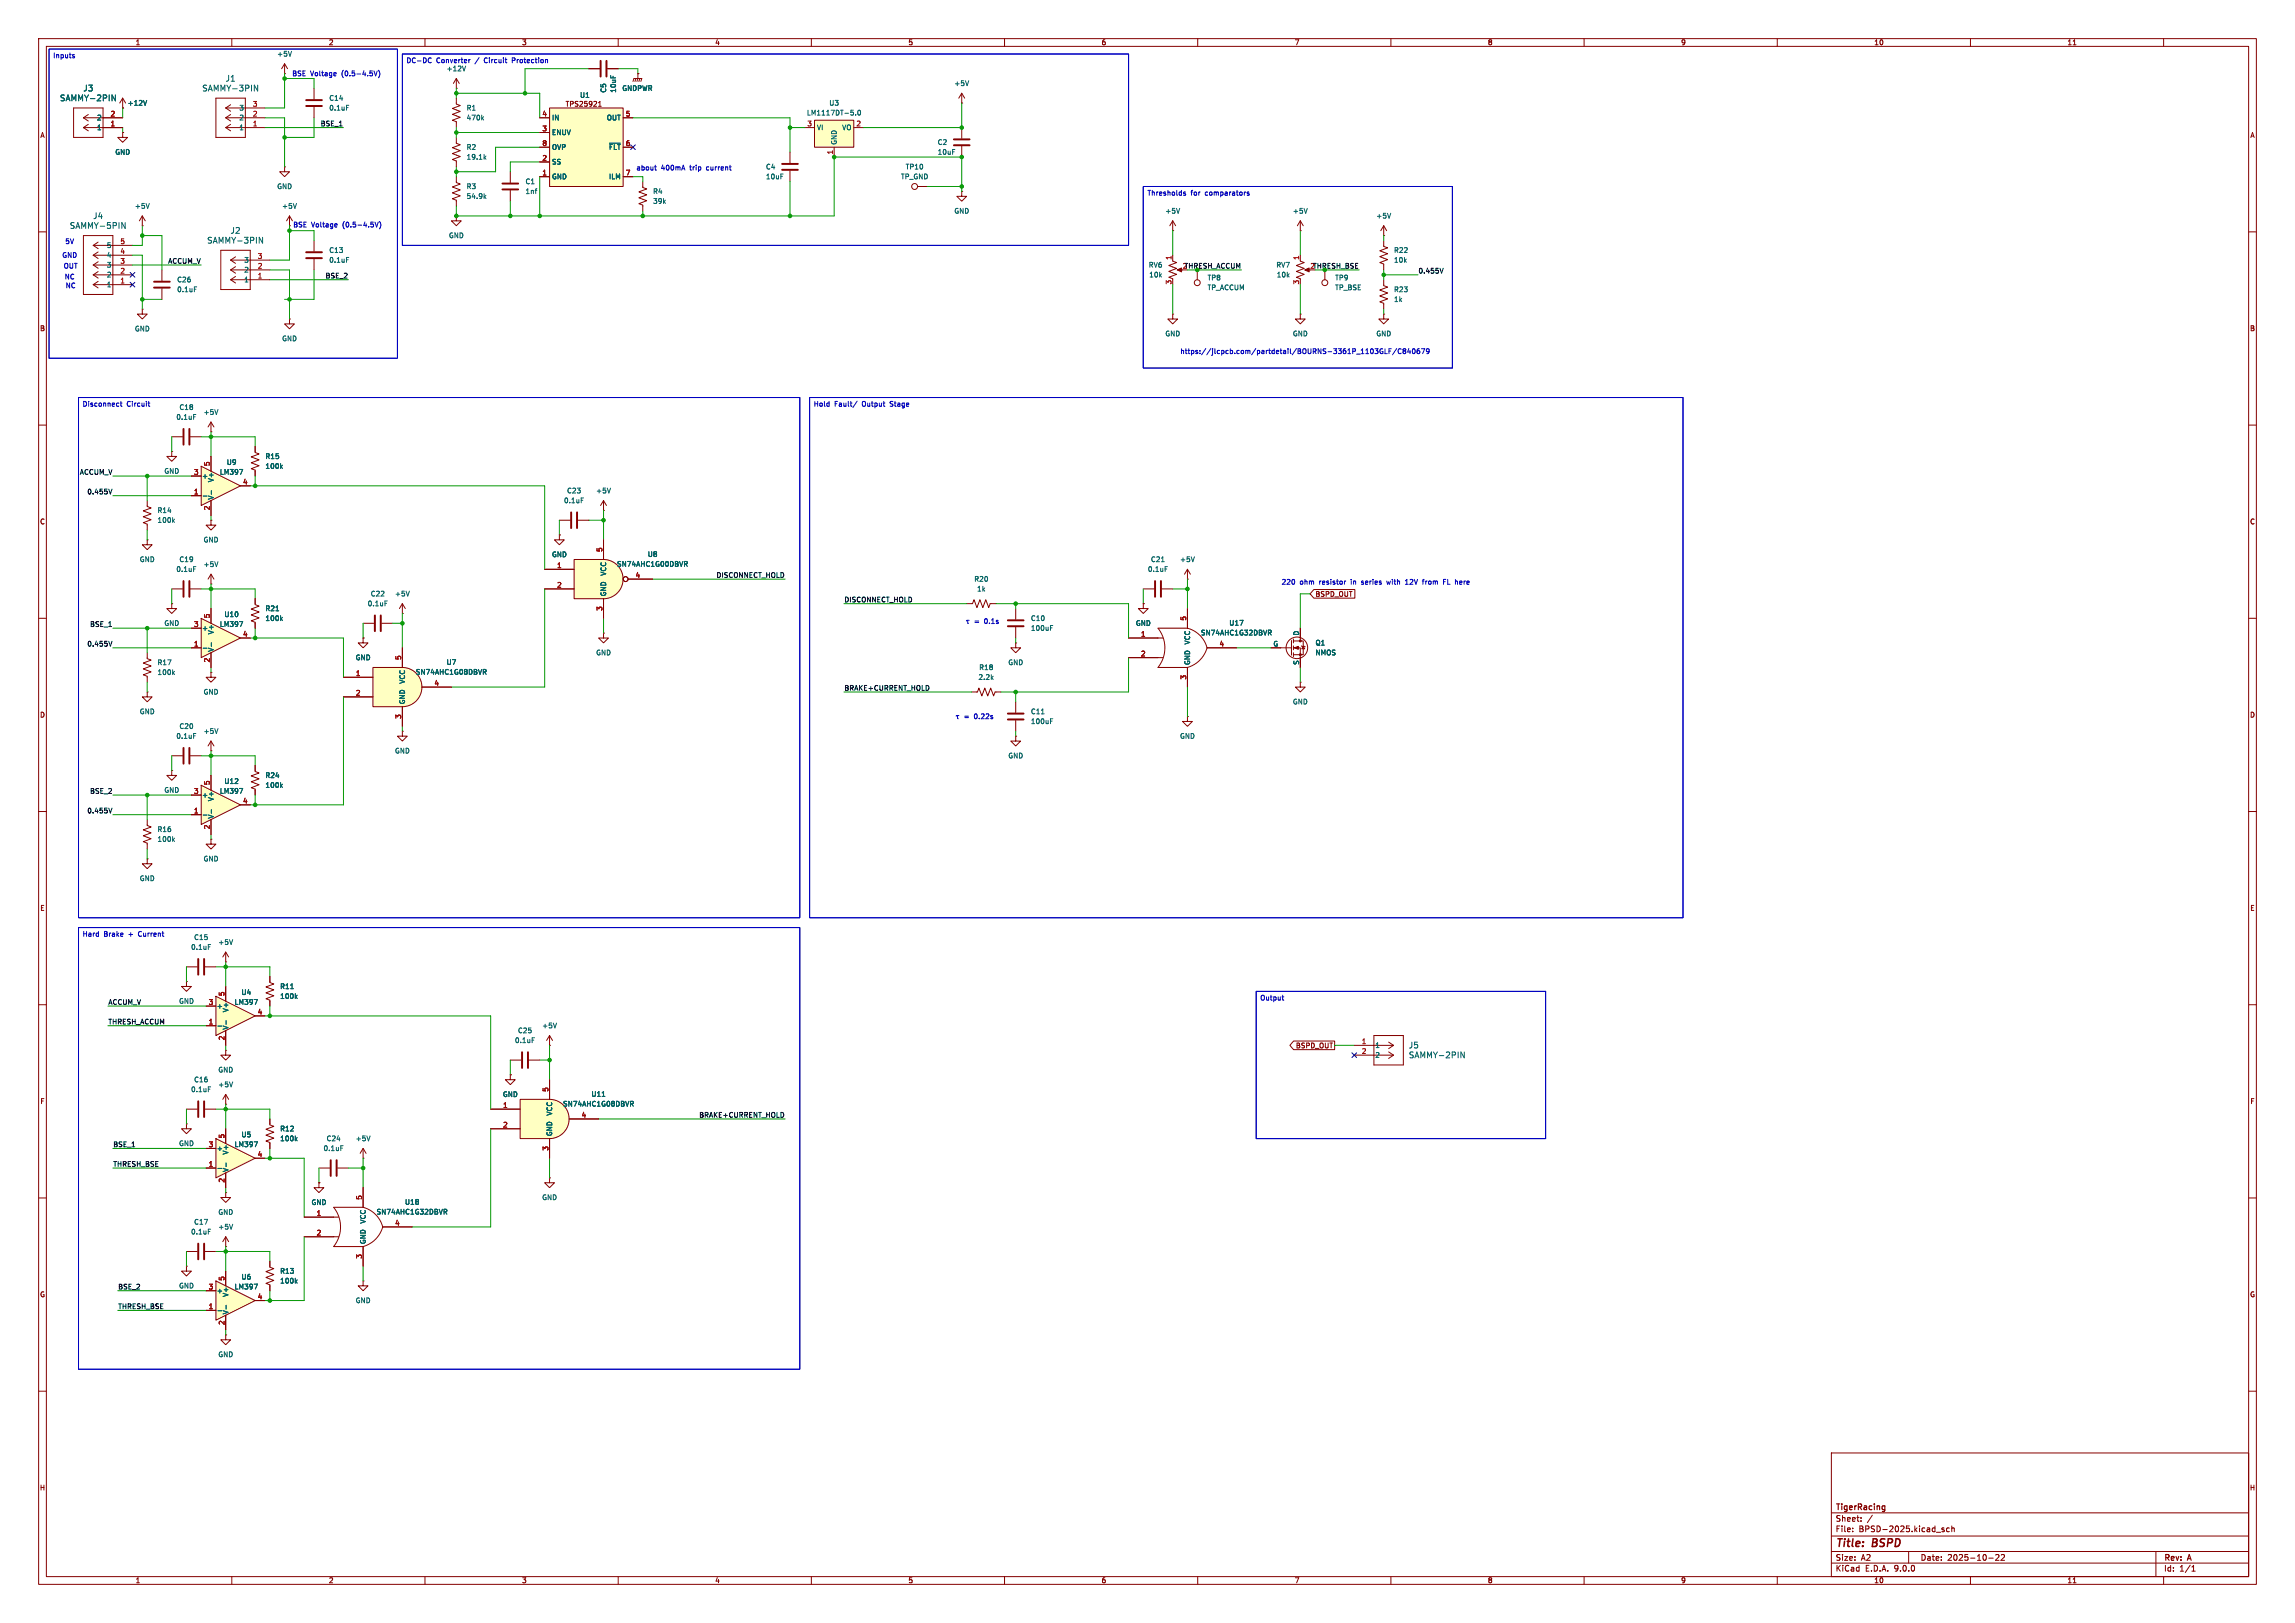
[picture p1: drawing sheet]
<svg xmlns="http://www.w3.org/2000/svg" width="594mm" height="420mm" viewBox="0 0 594 420" stroke-linecap="round" stroke-linejoin="round" font-family="sans-serif">
<defs><g id="words">
<g font-size="2.8" fill="#840000">
<text x="475" y="400.9">Title:</text>
<text x="484.7" y="400.9">BSPD</text>
</g>
<g font-size="2.1" fill="#006464">
<text x="21.5" y="23.9">J3</text>
<text x="52.2" y="23.9">SAMMY-3PIN</text>
<text x="58.3" y="21.3">J1</text>
<text x="15.4" y="26.4">SAMMY-2PIN</text>
<text x="18" y="59.4">SAMMY-5PIN</text>
<text x="24" y="56.9">J4</text>
<text x="53.5" y="63.2">SAMMY-3PIN</text>
<text x="59.6" y="60.7">J2</text>
<text x="364.5" y="271.5">J5</text>
<text x="364.5" y="274">SAMMY-2PIN</text>
</g>
<g font-size="2.1" fill="#840000">
<text x="475" y="394">Sheet:</text>
<text x="475" y="391.2">TigerRacing</text>
<text x="475" y="396.7">File:</text>
<text x="481.1" y="396.7">BPSD-2025.kicad_sch</text>
<text x="475" y="406.9">KiCad</text>
<text x="475" y="404.1">Size:</text>
<text x="481.7" y="404.1">A2</text>
<text x="482.7" y="406.9">E.D.A.</text>
<text x="490.3" y="406.9">9.0.0</text>
<text x="497" y="404.1">Date:</text>
<text x="504" y="404.1">2025-10-22</text>
<text x="560" y="404.3">Rev:</text>
<text x="560" y="406.9">Id:</text>
<text x="564.1" y="406.9">1/1</text>
<text x="566.4" y="404.3">A</text>
</g>
<g font-size="1.8" fill="#840000">
<text x="35" y="11.9">1</text>
<text x="85" y="11.9">2</text>
<text x="135" y="11.9">3</text>
<text x="185" y="11.9">4</text>
<text x="235" y="11.9">5</text>
<text x="285" y="11.9">6</text>
<text x="335" y="11.9">7</text>
<text x="385" y="11.9">8</text>
<text x="435" y="11.9">9</text>
<text x="485" y="11.9">10</text>
<text x="535" y="11.9">11</text>
<text x="146.3" y="27.8">TPS25921</text>
<text x="10.3" y="35.9">A</text>
<text x="582.3" y="35.9">A</text>
<text x="10.3" y="85.9">B</text>
<text x="582.3" y="85.9">B</text>
<text x="10.3" y="135.9">C</text>
<text x="582.3" y="135.9">C</text>
<text x="340.4" y="154.6">BSPD_OUT</text>
<text x="10.3" y="185.9">D</text>
<text x="582.3" y="185.9">D</text>
<text x="10.3" y="235.9">E</text>
<text x="582.3" y="235.9">E</text>
<text x="335.3" y="271.5">BSPD_OUT</text>
<text x="10.3" y="285.9">F</text>
<text x="582.3" y="285.9">F</text>
<text x="10.3" y="335.9">G</text>
<text x="582.3" y="335.9">G</text>
<text x="10.2" y="385.9">H</text>
<text x="582.2" y="385.9">H</text>
<text x="35" y="409.9">1</text>
<text x="85" y="409.9">2</text>
<text x="135" y="409.9">3</text>
<text x="185" y="409.9">4</text>
<text x="235" y="409.9">5</text>
<text x="285" y="409.9">6</text>
<text x="335" y="409.9">7</text>
<text x="385" y="409.9">8</text>
<text x="435" y="409.9">9</text>
<text x="485" y="409.9">10</text>
<text x="535" y="409.9">11</text>
</g>
<g font-size="1.8" fill="#0000c2">
<text x="13.7" y="15.4">Inputs</text>
<text x="105.1" y="16.6">DC-DC</text>
<text x="112.9" y="16.6">Converter</text>
<text x="123.1" y="16.6">/</text>
<text x="125.6" y="16.6">Circuit</text>
<text x="133" y="16.6">Protection</text>
<text x="75.5" y="19.9">BSE</text>
<text x="80.3" y="19.9">Voltage</text>
<text x="88.5" y="19.9">(0.5-4.5V)</text>
<text x="164.6" y="44.3">about</text>
<text x="171.1" y="44.3">400mA</text>
<text x="178.7" y="44.3">trip</text>
<text x="183.1" y="44.3">current</text>
<text x="296.9" y="50.9">Thresholds</text>
<text x="308.2" y="50.9">for</text>
<text x="312" y="50.9">comparators</text>
<text x="75.8" y="59">BSE</text>
<text x="80.6" y="59">Voltage</text>
<text x="88.8" y="59">(0.5-4.5V)</text>
<text x="16.8" y="63.4">5V</text>
<text x="16" y="66.9">GND</text>
<text x="16.4" y="69.7">OUT</text>
<text x="16.6" y="72.5">NC</text>
<text x="16.9" y="74.8">NC</text>
<text x="305.4" y="91.8">https://jlcpcb.com/partdetail/BOURNS-3361P_1103GLF/C840679</text>
<text x="21.3" y="105.5">Disconnect</text>
<text x="32.8" y="105.5">Circuit</text>
<text x="210.5" y="105.5">Hold</text>
<text x="216" y="105.5">Fault/</text>
<text x="223.2" y="105.5">Output</text>
<text x="230.6" y="105.5">Stage</text>
<text x="331.6" y="151.5">220</text>
<text x="336.4" y="151.5">ohm</text>
<text x="341.6" y="151.5">resistor</text>
<text x="349.9" y="151.5">in</text>
<text x="352.9" y="151.5">series</text>
<text x="359.7" y="151.5">with</text>
<text x="364.6" y="151.5">12V</text>
<text x="369.3" y="151.5">from</text>
<text x="374.8" y="151.5">FL here</text>
<text x="252.1" y="161.6">=</text>
<text x="254.9" y="161.6">0.1s</text>
<text x="249.5" y="186.3">=</text>
<text x="252.3" y="186.3">0.22s</text>
<text x="21.3" y="242.7">Hard</text>
<text x="26.9" y="242.7">Brake</text>
<text x="33.4" y="242.7">+</text>
<text x="36.1" y="242.7">Current</text>
<text x="326.1" y="259.2">Output</text>
</g>
<g font-size="1.8" fill="#006464">
<text x="71.6" y="14.8">+5V</text>
<text x="115.5" y="18.6">+12V</text>
<text x="160.9" y="23.7">GNDPWR</text>
<text x="246.9" y="22.5">+5V</text>
<text x="32.9" y="27.5">+12V</text>
<text x="61.8" y="28.8">3</text>
<text x="85.1" y="26.3">C14</text>
<text x="85.1" y="28.8">0.1uF</text>
<text x="120.7" y="28.8">R1</text>
<text x="150" y="25.5">U1</text>
<text x="157.1" y="24.1" transform="rotate(-90 157.1 24.1)">C5</text>
<text x="159.6" y="24.1" transform="rotate(-90 159.6 24.1)">10uF</text>
<text x="214.5" y="27.5">U3</text>
<text x="25" y="33.9">1</text>
<text x="25" y="31.3">2</text>
<text x="61.8" y="33.9">1</text>
<text x="61.8" y="31.3">2</text>
<text x="120.7" y="31.3">470k</text>
<text x="142.7" y="31.3">IN</text>
<text x="142.7" y="35.2">ENUV</text>
<text x="157" y="31.3">OUT</text>
<text x="208.7" y="30.1">LM1117DT-5.0</text>
<text x="211.3" y="33.9">VI</text>
<text x="217.8" y="33.9">VO</text>
<text x="29.7" y="40.2">GND</text>
<text x="120.7" y="39">R2</text>
<text x="120.7" y="41.5">19.1k</text>
<text x="142.7" y="39">OVP</text>
<text x="157.5" y="39">~{FLT}</text>
<text x="216.8" y="37.6" transform="rotate(-90 216.8 37.6)">GND</text>
<text x="242.6" y="37.7">C2</text>
<text x="242.6" y="40.2">10uF</text>
<text x="135.9" y="47.9">C1</text>
<text x="142.7" y="42.8">SS</text>
<text x="142.7" y="46.6">GND</text>
<text x="157.5" y="46.6">ILM</text>
<text x="198.1" y="44">C4</text>
<text x="198.1" y="46.6">10uF</text>
<text x="233.1" y="46.6">TP_GND</text>
<text x="234.3" y="44">TP10</text>
<text x="71.6" y="49.1">GND</text>
<text x="120.7" y="49.1">R3</text>
<text x="120.7" y="51.7">54.9k</text>
<text x="135.9" y="50.4">1nf</text>
<text x="168.9" y="50.4">R4</text>
<text x="168.9" y="52.9">39k</text>
<text x="34.8" y="54.2">+5V</text>
<text x="72.9" y="54.2">+5V</text>
<text x="246.9" y="55.5">GND</text>
<text x="301.5" y="55.5">+5V</text>
<text x="334.5" y="55.5">+5V</text>
<text x="356.1" y="56.7">+5V</text>
<text x="27.5" y="64.4">5</text>
<text x="85.1" y="65.6">C13</text>
<text x="116.1" y="61.8">GND</text>
<text x="360.7" y="65.6">R22</text>
<text x="27.5" y="72">2</text>
<text x="27.5" y="69.4">3</text>
<text x="27.5" y="66.9">4</text>
<text x="63.1" y="70.7">2</text>
<text x="63.1" y="68.2">3</text>
<text x="85.1" y="68.2">0.1uF</text>
<text x="297.2" y="69.4">RV6</text>
<text x="297.3" y="72">10k</text>
<text x="330.2" y="69.4">RV7</text>
<text x="330.3" y="72">10k</text>
<text x="360.7" y="68.2">10k</text>
<text x="27.5" y="74.5">1</text>
<text x="45.7" y="73.3">C26</text>
<text x="45.7" y="75.8">0.1uF</text>
<text x="63.1" y="73.3">1</text>
<text x="312.4" y="72.7">TP8</text>
<text x="312.4" y="75.3">TP_ACCUM</text>
<text x="345.4" y="72.7">TP9</text>
<text x="345.4" y="75.3">TP_BSE</text>
<text x="360.7" y="75.8">R23</text>
<text x="360.7" y="78.3">1k</text>
<text x="34.8" y="86">GND</text>
<text x="72.9" y="88.5">GND</text>
<text x="301.5" y="87.2">GND</text>
<text x="334.5" y="87.2">GND</text>
<text x="356.1" y="87.2">GND</text>
<text x="46.3" y="106.3">C18</text>
<text x="52.6" y="107.5">+5V</text>
<text x="45.5" y="108.8">0.1uF</text>
<text x="68.6" y="119">R15</text>
<text x="42.4" y="122.8">GND</text>
<text x="52.2" y="124.1">+</text>
<text x="55.5" y="124.9" transform="rotate(-90 55.5 124.9)">V+</text>
<text x="56.8" y="123">LM397</text>
<text x="58.6" y="120.5">U9</text>
<text x="68.6" y="121.5">100k</text>
<text x="55.5" y="129.4" transform="rotate(-90 55.5 129.4)">V-</text>
<text x="145.9" y="130.4">0.1uF</text>
<text x="146.6" y="127.9">C23</text>
<text x="154.2" y="127.9">+5V</text>
<text x="40.6" y="132.9">R14</text>
<text x="40.6" y="135.5">100k</text>
<text x="52.6" y="140.6">GND</text>
<text x="36.1" y="145.6">GND</text>
<text x="45.5" y="148.2">0.1uF</text>
<text x="46.3" y="145.6">C19</text>
<text x="52.6" y="146.9">+5V</text>
<text x="142.7" y="144.4">GND</text>
<text x="157.1" y="149.1" transform="rotate(-90 157.1 149.1)">VCC</text>
<text x="159.6" y="146.8">SN74AHC1G00DBVR</text>
<text x="167.5" y="144.3">U8</text>
<text x="297" y="148.2">0.1uF</text>
<text x="297.8" y="145.6">C21</text>
<text x="305.3" y="145.6">+5V</text>
<text x="95.8" y="154.5">C22</text>
<text x="102.1" y="154.5">+5V</text>
<text x="157.1" y="154.4" transform="rotate(-90 157.1 154.4)">GND</text>
<text x="252.1" y="150.7">R20</text>
<text x="252.8" y="153.3">1k</text>
<text x="58" y="159.9">U10</text>
<text x="68.6" y="158.3">R21</text>
<text x="68.6" y="160.9">100k</text>
<text x="95.1" y="157.1">0.1uF</text>
<text x="266.7" y="160.9">C10</text>
<text x="42.4" y="162.2">GND</text>
<text x="52.2" y="163.4">+</text>
<text x="55.5" y="164.3" transform="rotate(-90 55.5 164.3)">V+</text>
<text x="56.8" y="162.4">LM397</text>
<text x="266.7" y="163.4">100uF</text>
<text x="293.9" y="162.2">GND</text>
<text x="308.2" y="166.9" transform="rotate(-90 308.2 166.9)">VCC</text>
<text x="310.7" y="164.6">SN74AHC1G32DBVR</text>
<text x="318.1" y="162.1">U17</text>
<text x="329.5" y="167.4">G</text>
<text x="336.3" y="164.6" transform="rotate(-90 336.3 164.6)">D</text>
<text x="340.4" y="167.2">Q1</text>
<text x="40.6" y="172.3">R17</text>
<text x="55.5" y="168.8" transform="rotate(-90 55.5 168.8)">V-</text>
<text x="91.9" y="171">GND</text>
<text x="115.5" y="172.2">U7</text>
<text x="154.2" y="169.8">GND</text>
<text x="253.3" y="173.6">R18</text>
<text x="260.9" y="172.3">GND</text>
<text x="308.2" y="172.2" transform="rotate(-90 308.2 172.2)">GND</text>
<text x="336.3" y="172.2" transform="rotate(-90 336.3 172.2)">S</text>
<text x="340.4" y="169.8">NMOS</text>
<text x="40.6" y="174.9">100k</text>
<text x="52.6" y="179.9">GND</text>
<text x="105" y="177.1" transform="rotate(-90 105 177.1)">VCC</text>
<text x="107.5" y="174.8">SN74AHC1G08DBVR</text>
<text x="253.1" y="176.1">2.2k</text>
<text x="36.1" y="185">GND</text>
<text x="105" y="182.4" transform="rotate(-90 105 182.4)">GND</text>
<text x="266.7" y="185">C11</text>
<text x="334.5" y="182.5">GND</text>
<text x="45.5" y="191.4">0.1uF</text>
<text x="46.3" y="188.8">C20</text>
<text x="52.6" y="190.1">+5V</text>
<text x="266.7" y="187.6">100uF</text>
<text x="305.3" y="191.4">GND</text>
<text x="102.1" y="195.2">GND</text>
<text x="260.9" y="196.4">GND</text>
<text x="58" y="203">U12</text>
<text x="68.6" y="201.5">R24</text>
<text x="42.4" y="205.3">GND</text>
<text x="52.2" y="206.6">+</text>
<text x="55.5" y="207.5" transform="rotate(-90 55.5 207.5)">V+</text>
<text x="56.8" y="205.6">LM397</text>
<text x="68.6" y="204.1">100k</text>
<text x="40.6" y="215.5">R16</text>
<text x="55.5" y="212" transform="rotate(-90 55.5 212)">V-</text>
<text x="40.6" y="218">100k</text>
<text x="52.6" y="223.1">GND</text>
<text x="36.1" y="228.2">GND</text>
<text x="49.3" y="246">0.1uF</text>
<text x="50.1" y="243.4">C15</text>
<text x="56.4" y="244.7">+5V</text>
<text x="62.4" y="257.7">U4</text>
<text x="72.4" y="256.1">R11</text>
<text x="46.2" y="259.9">GND</text>
<text x="56" y="261.2">+</text>
<text x="59.3" y="262.1" transform="rotate(-90 59.3 262.1)">V+</text>
<text x="60.6" y="260.2">LM397</text>
<text x="72.4" y="258.7">100k</text>
<text x="59.3" y="266.6" transform="rotate(-90 59.3 266.6)">V-</text>
<text x="133.9" y="267.6">C25</text>
<text x="140.2" y="266.3">+5V</text>
<text x="133.2" y="270.1">0.1uF</text>
<text x="355.9" y="271.4">1</text>
<text x="355.9" y="273.9">2</text>
<text x="50.1" y="280.3">C16</text>
<text x="56.4" y="281.5">+5V</text>
<text x="56.4" y="277.7">GND</text>
<text x="49.3" y="282.8">0.1uF</text>
<text x="130" y="284.1">GND</text>
<text x="145.6" y="286.5">SN74AHC1G08DBVR</text>
<text x="153" y="284">U11</text>
<text x="72.4" y="293">R12</text>
<text x="143.1" y="288.8" transform="rotate(-90 143.1 288.8)">VCC</text>
<text x="46.2" y="296.8">GND</text>
<text x="56" y="298">+</text>
<text x="59.3" y="298.9" transform="rotate(-90 59.3 298.9)">V+</text>
<text x="60.6" y="297">LM397</text>
<text x="62.4" y="294.5">U5</text>
<text x="72.4" y="295.5">100k</text>
<text x="83.6" y="298">0.1uF</text>
<text x="84.4" y="295.5">C24</text>
<text x="91.9" y="295.5">+5V</text>
<text x="143.1" y="294.1" transform="rotate(-90 143.1 294.1)">GND</text>
<text x="59.3" y="303.4" transform="rotate(-90 59.3 303.4)">V-</text>
<text x="104.7" y="311.9">U18</text>
<text x="140.2" y="310.7">GND</text>
<text x="50.1" y="317.1">C17</text>
<text x="56.4" y="314.6">GND</text>
<text x="80.5" y="312">GND</text>
<text x="94.8" y="316.8" transform="rotate(-90 94.8 316.8)">VCC</text>
<text x="97.4" y="314.5">SN74AHC1G32DBVR</text>
<text x="49.3" y="319.6">0.1uF</text>
<text x="56.4" y="318.4">+5V</text>
<text x="94.8" y="322.1" transform="rotate(-90 94.8 322.1)">GND</text>
<text x="72.4" y="329.8">R13</text>
<text x="46.2" y="333.6">GND</text>
<text x="56" y="334.9">+</text>
<text x="59.3" y="335.7" transform="rotate(-90 59.3 335.7)">V+</text>
<text x="60.6" y="333.9">LM397</text>
<text x="62.4" y="331.3">U6</text>
<text x="72.4" y="332.3">100k</text>
<text x="59.3" y="340.2" transform="rotate(-90 59.3 340.2)">V-</text>
<text x="91.9" y="337.4">GND</text>
<text x="56.4" y="351.4">GND</text>
</g>
<g font-size="1.8" fill="#a90000">
<text x="65.3" y="27.7">3</text>
<text x="28.5" y="32.8">1</text>
<text x="28.5" y="30.2">2</text>
<text x="65.3" y="32.8">1</text>
<text x="65.3" y="30.2">2</text>
<text x="140.3" y="30.2">4</text>
<text x="140.3" y="34">3</text>
<text x="161.9" y="30.2">5</text>
<text x="208.8" y="32.8">3</text>
<text x="221.5" y="32.8">2</text>
<text x="140.3" y="37.8">8</text>
<text x="140.3" y="41.7">2</text>
<text x="161.9" y="37.8">6</text>
<text x="215.6" y="40.1" transform="rotate(-90 215.6 40.1)">1</text>
<text x="140.3" y="45.5">1</text>
<text x="161.9" y="45.5">7</text>
<text x="31" y="65.8">4</text>
<text x="31" y="63.2">5</text>
<text x="31" y="70.9">2</text>
<text x="31" y="68.3">3</text>
<text x="66.6" y="69.6">2</text>
<text x="66.6" y="67.1">3</text>
<text x="303.3" y="67.4" transform="rotate(-90 303.3 67.4)">1</text>
<text x="336.3" y="67.4" transform="rotate(-90 336.3 67.4)">1</text>
<text x="31" y="73.4">1</text>
<text x="66.6" y="72.1">1</text>
<text x="303.3" y="73.7" transform="rotate(-90 303.3 73.7)">3</text>
<text x="336.3" y="73.7" transform="rotate(-90 336.3 73.7)">3</text>
<text x="50.1" y="122.9">3</text>
<text x="54.4" y="120.7" transform="rotate(-90 54.4 120.7)">5</text>
<text x="62.8" y="125.5">4</text>
<text x="50.1" y="128">1</text>
<text x="54.4" y="132.2" transform="rotate(-90 54.4 132.2)">2</text>
<text x="156" y="142.9" transform="rotate(-90 156 142.9)">5</text>
<text x="144.1" y="147.1">1</text>
<text x="164.4" y="149.6">4</text>
<text x="144.1" y="152.1">2</text>
<text x="54.4" y="160.1" transform="rotate(-90 54.4 160.1)">5</text>
<text x="156" y="158.2" transform="rotate(-90 156 158.2)">3</text>
<text x="307.1" y="160.7" transform="rotate(-90 307.1 160.7)">5</text>
<text x="50.1" y="162.3">3</text>
<text x="50.1" y="167.4">1</text>
<text x="62.8" y="164.8">4</text>
<text x="295.2" y="164.8">1</text>
<text x="315.5" y="167.4">4</text>
<text x="54.4" y="171.5" transform="rotate(-90 54.4 171.5)">2</text>
<text x="103.9" y="170.9" transform="rotate(-90 103.9 170.9)">5</text>
<text x="295.2" y="169.9">2</text>
<text x="92" y="175">1</text>
<text x="112.3" y="177.5">4</text>
<text x="307.1" y="176" transform="rotate(-90 307.1 176)">3</text>
<text x="92" y="180.1">2</text>
<text x="103.9" y="186.1" transform="rotate(-90 103.9 186.1)">3</text>
<text x="54.4" y="203.3" transform="rotate(-90 54.4 203.3)">5</text>
<text x="50.1" y="205.5">3</text>
<text x="62.8" y="208">4</text>
<text x="50.1" y="210.6">1</text>
<text x="54.4" y="214.7" transform="rotate(-90 54.4 214.7)">2</text>
<text x="58.2" y="257.9" transform="rotate(-90 58.2 257.9)">5</text>
<text x="53.9" y="260.1">3</text>
<text x="66.6" y="262.6">4</text>
<text x="53.9" y="265.2">1</text>
<text x="58.2" y="269.3" transform="rotate(-90 58.2 269.3)">2</text>
<text x="352.4" y="270.3">1</text>
<text x="352.4" y="272.8">2</text>
<text x="130.1" y="286.8">1</text>
<text x="142" y="282.6" transform="rotate(-90 142 282.6)">5</text>
<text x="130.1" y="291.8">2</text>
<text x="150.4" y="289.3">4</text>
<text x="53.9" y="296.9">3</text>
<text x="58.2" y="294.7" transform="rotate(-90 58.2 294.7)">5</text>
<text x="66.6" y="299.5">4</text>
<text x="142" y="297.9" transform="rotate(-90 142 297.9)">3</text>
<text x="53.9" y="302">1</text>
<text x="58.2" y="306.1" transform="rotate(-90 58.2 306.1)">2</text>
<text x="93.7" y="310.6" transform="rotate(-90 93.7 310.6)">5</text>
<text x="81.8" y="314.7">1</text>
<text x="102.2" y="317.2">4</text>
<text x="81.8" y="319.8">2</text>
<text x="93.7" y="325.8" transform="rotate(-90 93.7 325.8)">3</text>
<text x="53.9" y="333.8">3</text>
<text x="58.2" y="331.5" transform="rotate(-90 58.2 331.5)">5</text>
<text x="53.9" y="338.8">1</text>
<text x="66.6" y="336.3">4</text>
<text x="58.2" y="343" transform="rotate(-90 58.2 343)">2</text>
</g>
<g font-size="1.8" fill="#0f0f0f">
<text x="82.9" y="32.8">BSE_1</text>
<text x="43.4" y="68.3">ACCUM_V</text>
<text x="367" y="70.9">0.455V</text>
<text x="84.2" y="72.1">BSE_2</text>
<text x="20.5" y="122.9">ACCUM_V</text>
<text x="22.5" y="128">0.455V</text>
<text x="185.3" y="149.6">DISCONNECT_HOLD</text>
<text x="218.4" y="155.9">DISCONNECT_HOLD</text>
<text x="22.5" y="167.4">0.455V</text>
<text x="23.2" y="162.3">BSE_1</text>
<text x="218.4" y="178.8">BRAKE+CURRENT_HOLD</text>
<text x="23.2" y="205.5">BSE_2</text>
<text x="22.5" y="210.6">0.455V</text>
<text x="27.9" y="260.1">ACCUM_V</text>
<text x="27.9" y="265.2">THRESH_ACCUM</text>
<text x="180.9" y="289.3">BRAKE+CURRENT_HOLD</text>
<text x="29.2" y="296.9">BSE_1</text>
<text x="29.2" y="302">THRESH_BSE</text>
<text x="30.5" y="333.7">BSE_2</text>
<text x="30.5" y="338.8">THRESH_BSE</text>
</g>
<g font-size="1.8" fill="#009600">
<text x="306" y="69.6">2THRESH_ACCUM</text>
<text x="339" y="69.6">2THRESH_BSE</text>
</g>
</g></defs>
<g fill="none" stroke="#840000" stroke-width=".26">
<path d="M10 10h574v400h-574zM12 12h570v396h-570zM60 10v2M110 10v2M152.4 17.8h2.8M157.2 17.8h2.8M160 10v2M165.1 19.1v1.2l-.3 .8M165.1 19.1h.1M210 10v2M260 10v2M310 10v2"/>
<path d="M360 10v2M410 10v2M460 10v2M510 10v2M536.6 11.6h.7M560 10v2M31.7 34.3v1.3h1.3l-1.3 1.2-1.2-1.2h1.2M31.7 34.3h.1M163.8 21.1l.3-.8h2l-.2 .8M164.6 20.3l-.3 .8M165.6 20.3l-.2 .8M204.5 39.4v2.8"/>
<path d="M74.9 58.4h.1M74.9 55.9l-.7 1.3M74.9 55.9l.8 1.3M74.9 55.9v2.5M204.5 44.2v2.8M303.5 59.7h.1M303.5 57.2v2.5M303.5 57.2l-.7 1.2M303.5 57.2l.8 1.2M10 60h2M303.5 67.6l1 .3-2 .8 2 .8-2 .7 2 .8-2 .8 1 .3v.3M303.5 66v1.3"/>
<path d="M305.1 69.9h1M342.9 69.9v2.5M582 60h2M10 110h2M582 110h2M104.1 158.8h.1M104.1 156.2l-.7 1.3M104.1 156.2l.8 1.3M104.1 156.2v2.6M262.9 157.5v2.8M295.9 156.2v1.3h1.3l-1.3 1.3-1.3-1.3h1.3M295.9 156.2h.1"/>
<path d="M295.9 152.4h2.8M300.7 152.4h2.8M10 160h2M94 161.3h2.8M98.8 161.3h2.8M262.9 166.4v1.2h1.3l-1.3 1.3-1.3-1.3h1.3M262.9 166.4h.1M262.9 162.3v2.8M582 160h2M262.9 181.6v2.8M262.9 186.4v2.8M307.3 185.4v1.3h1.3l-1.3 1.3-1.2-1.3h1.2"/>
<path d="M307.3 185.4h.1M10 210h2M582 210h2M10 260h2M582 260h2M69.8 289.6v1.5l1.1 .4-2.1 .7 2.1 .8-2.1 .8 2.1 .7-2.1 .8 1 .4v1.5M94 299.7h.1M94 297.2l-.8 1.3M94 297.2l.7 1.3M94 297.2v2.5M10 310h2M82.5 302.3h2.8"/>
<path d="M87.4 302.3h2.8M582 310h2M10 360h2M474 376h108v32h-108zM582 360h2M474 397.5h108M474 391.5h108M479.5 396.2v.2M479.5 395.4v.2M481.7 393.5v.2M481.7 392.7v.2M484.6 392.1l-1.3 1.9"/>
<path d="M503.2 395.4h-.4l-.2 .2 .1 .2 .5 .1v.4h-.6M504.5 395.4h-.4l-.3 .3 .2 .6h.5M505.2 395.5l.5-.1 .1 1M505.2 394.9v1.5M60 408v2M110 408v2M160 408v2M210 408v2M260 408v2M310 408v2M360 408v2M410 408v2"/>
<path d="M460 408v2M474 404.5h108M474 401.5h108M494 401.5v3M510 408v2M514.7 403.2h1.2M516.5 402.4l.6-.1 .3 .4-.9 1.1h.9M518 402.4l.5-.1 .3 .4-.9 1.1h.9M536.6 409.6h.7M558 401.5v6.5M560 408v2M567.3 406.6h.9"/>
<path d="M567.3 405.5l.4-.4v1.5"/>
<circle cx="342.9" cy="73.2" r=".76"/>
</g>
<path d="M487.4 389.7h.4M487.8 389.7v1.2l-.2 .3M487.8 390.6l-.4 .1" fill="none" stroke="#840000" stroke-width=".3"/>
<g fill="none" stroke="#006464" stroke-width=".26">
<path d="M76.7 52.6l-.4 1.3M305.3 53.9l-.4 1.3M99.6 155.5h.6M106 153l-.5 1.2M300.6 145.4h.7M301.6 146.6h.6M271.9 162.5h.4M271.9 161.9h.6M269.5 184.7h.8M271.9 186.6h.4M271.9 186h.6M76.6 294.7l.3 .5"/>
<path d="M76.9 294.4l-.5 .5M88.2 296.5h.6M95.8 293.9l-.4 1.3"/>
</g>
<g fill="none" stroke="#840000" stroke-width=".51">
<path d="M155.4 15.7v4.1M157 15.7v4.1M202.4 42.4h4.1M202.4 43.9h4.1M97 159.3v4M98.6 159.3v4M299 150.4v4M300.5 150.4v4M260.9 160.5h4M260.9 162.1h4M260.9 184.7h4M260.9 186.2h4"/>
<path d="M85.6 300.2v4.1M87.1 300.2v4.1"/>
</g>
<path d="M304.7 69.9l1.1-.6v1.1z" fill="#840000" stroke="#840000" stroke-width=".26"/>
<path d="M104.1 172.7a5.1 5.1 0 0 1 5.1 5.1 5.1 5.1 0 0 1-5.1 5.1z" fill="#ffffc2" stroke="#ffffc2" stroke-width=".26"/>
<path d="M96.5 172.7h7.6v10.2h-7.6z" fill="#ffffc2"/>
<g fill="none" stroke="#840000" stroke-width=".26">
<path d="M336.5 59.7h.1M336.5 57.2l-.7 1.2M336.5 57.2l.8 1.2M336.5 57.2v2.5M41.9 69.9v2.7M41.9 74.7v2.8M81.3 62.2v2.8M81.3 67.1v2.8M66 154.9v1.6l1.1 .3-2.1 .8 2.1 .8-2.1 .7 2.1 .8-2.1 .8 1 .3v1.6M88.9 175.3h7.6M94 165.1v1.3h1.2l-1.2 1.2-1.3-1.2h1.3M94 165.1h.1"/>
<path d="M104.1 172.7a5.1 5.1 0 0 1 5.1 5.1 5.1 5.1 0 0 1-5.1 5.1M104.1 172.7h-7.6v10.2h7.6M104.1 167.6v5.1M109.2 177.8h7.6M88.9 180.3h7.6M104.1 182.9v5.1M350.5 270.5h10.2M350.5 273.1h10.2M355.6 268h7.6v7.6h-7.6zM359.4 269.7l1.3 .8M359.4 272.2l1.3 .9M360.7 270.5l-1.3 .9"/>
<path d="M360.7 273.1l-1.3 .8"/>
</g>
<path d="M338.4 53.9l-.5 1.3M50.3 74.2h.6M89.7 66.6h.6M71.4 158.1h.7M73.1 159.8l-.5 .4M72.7 160.1l.4 .5M125.1 173.2h.5l.2 .3-.1 .3-.6 .1M125.4 173.9l.4 .6M378.1 272.2l.9 1.5v-1.5" fill="none" stroke="#006464" stroke-width=".26"/>
<path d="M39.9 72.9h4M39.9 74.4h4M79.2 65.3h4.1M79.2 66.8h4.1" fill="none" stroke="#840000" stroke-width=".51"/>
<path d="M210.8 31.1h10.2v7h-10.2z" fill="#ffffc2"/>
<g fill="none" stroke="#840000" stroke-width=".26">
<path d="M208.3 33h2.5M210.8 31.1h10.2v7h-10.2zM215.9 38.1v2.5M221 33h2.5M309.9 69.9v2.5M336.5 67.6l1.1 .3-2.1 .8 2.1 .8-2.1 .7 2.1 .8-2.1 .8 1 .3v.3M336.5 66v1.3M338.1 69.9h1M36.8 80v1.3h1.3l-1.3 1.3-1.2-1.3h1.2M36.8 80h.1M336.5 81.3v1.3h1.3l-1.3 1.2-1.2-1.2h1.2M336.5 81.3h.1"/>
<path d="M44.4 113h2.8M49.3 113h2.8M66 115.6v1.5l1.1 .4-2.1 .7 2.1 .8-2.1 .8 2.1 .7-2.1 .8 1 .4v1.5"/>
<circle cx="309.9" cy="73.2" r=".76"/>
</g>
<path d="M221.5 29.7v.1M222.1 28.6l.2-.1a.62 .62 0 0 1 .5 .7 .62 .62 0 0 1-.6 .5l-.2-.4zM50.1 107.3h.6M72.7 120.7l.4 .5M73.1 120.4l-.5 .5" fill="none" stroke="#006464" stroke-width=".26"/>
<path d="M47.5 111v4.1M49 111v4.1" fill="none" stroke="#840000" stroke-width=".51"/>
<path d="M337.7 69.9l1.1-.6v1.1z" fill="#840000" stroke="#840000" stroke-width=".26"/>
<path d="M142.2 27.9h19.1v20.4h-19.1z" fill="#ffffc2"/>
<g fill="none" stroke="#840000" stroke-width=".26">
<path d="M19 27.9h7.7v7.7h-7.7zM21.6 30.5h10.1M21.6 33h10.1M21.6 33l1.3 .9M21.6 30.5l1.3 .8M22.9 32.2l-1.3 .8M22.9 29.6l-1.3 .9M139.7 30.5h2.5M139.7 34.3h2.5M139.7 38.1h2.5M142.2 27.9h19.1v20.4h-19.1zM154.9 27.5h.7"/>
<path d="M154.9 26.6l.4-.4v1.3M161.3 30.5h2.5M161.3 38.1h2.5M139.7 41.9h2.5M139.7 45.7h2.5M161.3 45.7h2.5M54.6 111.8h.1M54.6 109.2l-.8 1.3M54.6 109.2l.8 1.3M54.6 109.2v2.6"/>
</g>
<path d="M29 24.6l.9 1.5v-1.5M157.7 37.1h2.9M56.4 106l-.4 1.3" fill="none" stroke="#006464" stroke-width=".26"/>
<path d="M52.1 160l10.1 5.1-10.1 5.1z" fill="#ffffc2"/>
<g fill="none" stroke="#840000" stroke-width=".26">
<path d="M132.1 44.5v2.7M132.1 49.3v2.8M166.4 47v1.5l1 .4-2 .8 2 .7-2 .8 2 .7-2 .8 1 .4v1.5M74.9 82.6v1.2h1.3l-1.3 1.3-1.2-1.3h1.2M74.9 82.6h.1M54.6 157.5v3.8M38.1 179.1v1.2h1.3l-1.3 1.3-1.3-1.3h1.3M38.1 179.1h.1M38.1 168.9v1.5l1 .4-2 .8 2 .7-2 .8 2 .8-2 .7 1 .4v1.5M49.5 162.6h2.6M49.5 167.6h2.6M52.1 160l10.1 5.1-10.1 5.1z"/>
<path d="M54.6 168.9v3.8M62.2 165.1h2.6M336.5 176.5v1.3h1.3l-1.3 1.3-1.2-1.3h1.2M336.5 176.5h.1M44.4 195.6h2.8M49.3 195.6h2.8"/>
</g>
<path d="M138.5 49.3h.5M138.8 48.8h.2M44.8 174.1l.4 .5M45.2 173.7l-.5 .5M52.6 167.7h1M54.7 166.3v1M62 160.9h.8l-.5 1.2M50.1 189.8h.6" fill="none" stroke="#006464" stroke-width=".26"/>
<path d="M130 47.5h4.1M130 49h4.1M47.5 193.5v4.1M49 193.5v4.1" fill="none" stroke="#840000" stroke-width=".51"/>
<g fill="#ffffc2">
<path d="M299.7 165.1h1.3z"/>
<path d="M299.7 170.2h1.3z"/>
</g>
<path d="M299.7 162.6h7.6M299.7 172.7h7.6" fill="none" stroke="#ffffc2" stroke-width=".26"/>
<g fill="none" stroke="#840000" stroke-width=".26">
<path d="M73.7 19.1h.1M73.7 16.5l-.8 1.3M73.7 16.5l.7 1.3M73.7 16.5v2.6M31.7 27.9h.1M31.7 25.4l-.7 1.3M31.7 25.4l.8 1.3M31.7 25.4v2.5M55.9 25.4h7.6v10.2h-7.6zM58.4 33h10.2M58.4 33l1.3 .9M58.4 30.5h10.2"/>
<path d="M58.4 30.5l1.3 .8M58.4 27.9h10.2M58.4 27.9l1.3 .9M59.7 32.2l-1.3 .8M59.7 29.6l-1.3 .9M59.7 27.1l-1.3 .8M81.3 22.9v2.8M81.3 27.7v2.8M118.1 22.9h.1M118.1 20.3l-.8 1.3M118.1 20.3l.8 1.3M118.1 20.3v2.6"/>
<path d="M248.9 33v2.8M248.9 37.8v2.8M36.8 58.4h.1M36.8 55.9l-.7 1.3M36.8 55.9l.8 1.3M36.8 55.9v2.5M73.7 43.2v1.3h1.2l-1.2 1.2-1.3-1.2h1.3M73.7 43.2h.1M21.6 61h7.6v15.2h-7.6zM24.1 73.7h10.2M24.1 73.7l1.3 .8M24.1 71.1h10.2"/>
<path d="M24.1 71.1l1.3 .9M24.1 68.6h10.2M24.1 68.6l1.3 .8M24.1 66h10.2M24.1 66l1.3 .9M24.1 63.5h10.2M24.1 63.5l1.3 .8M25.4 72.8l-1.3 .9M25.4 70.3l-1.3 .8M25.4 67.7l-1.3 .9M25.4 65.2l-1.3 .8M25.4 62.7l-1.3 .8"/>
<path d="M57.1 64.8h7.7v10.1h-7.7zM59.7 72.4h10.1M59.7 72.4l1.3 .8M59.7 69.9h10.1M59.7 69.9l1.3 .8M59.7 67.3h10.1M59.7 67.3l1.3 .9M61 71.5l-1.3 .9M61 69l-1.3 .9M61 66.5l-1.3 .8M250.2 156.2h1.5l.4-1 .8 2 .7-2 .8 2 .7-2 .8 2 .4-1h1.5M307.3 157.5v5.1"/>
<path d="M54.6 174v1.3h1.3l-1.3 1.2-1.3-1.2h1.3M54.6 174h.1M251.5 179.1h1.5l.4-1 .7 2 .8-2 .8 2 .7-2 .8 2 .4-1h1.5M292.1 165.1h8.9M292.1 170.2h8.9M307.3 162.6h-7.6a8.1 8.1 0 0 1 0 10.1h7.6M307.3 162.6a7.1 7.1 0 0 1 5.1 5M307.3 172.7v5.1M312.4 167.6a7.4 7.4 0 0 1-5.1 5.1M312.4 167.6h7.6M44.4 199.4v1.3h1.3l-1.3 1.2-1.2-1.2h1.2M44.4 199.4h.1"/>
<path d="M54.6 194.3h.1M54.6 191.8l-.8 1.2M54.6 191.8l.8 1.2M54.6 191.8v2.5M66 198.1v1.5l1.1 .4-2.1 .8 2.1 .7-2.1 .8 2.1 .8-2.1 .7 1 .4v1.5M104.1 189.2v1.3h1.3l-1.3 1.3-1.2-1.3h1.2M104.1 189.2h.1M262.9 190.5v1.3h1.3l-1.3 1.2-1.3-1.2h1.3M262.9 190.5h.1M38.1 222.3v1.2h1.3l-1.3 1.3-1.3-1.3h1.3M38.1 222.3h.1"/>
</g>
<g fill="none" stroke="#006464" stroke-width=".26">
<path d="M75.5 13.3l-.4 1.2M120.5 17.1l-.4 1.3M38 26l-.4 1.2M65.8 22l.9 1.6v-1.6M89.7 27.2h.6M31.5 57.6l.9 1.5v-1.5M38.6 52.6l-.4 1.3M67.1 61.4l.9 1.5v-1.5M328.3 163.1h.5l.2 .2-.1 .4h-.6M328.6 163.7l.4 .6M56.4 188.5l-.4 1.3M72.7 203.3l.4 .5"/>
<path d="M73.1 202.9l-.5 .5"/>
</g>
<path d="M79.2 25.9h4.1M79.2 27.4h4.1M246.9 36.1h4.1M246.9 37.6h4.1" fill="none" stroke="#840000" stroke-width=".51"/>
<path d="M52.1 203.2l10.1 5.1-10.1 5.1z" fill="#ffffc2"/>
<g fill="none" stroke="#840000" stroke-width=".26">
<path d="M118.1 35.6v1.5l1 .4-2 .7 2 .8-2 .8 2 .7-2 .8 1 .4v1.5M118.1 25.4v1.5l1 .4-2 .8 2 .7-2 .8 2 .8-2 .7 1 .4v1.5M248.9 26.7h.1M248.9 24.1l-.7 1.3M248.9 24.1l.8 1.3M248.9 24.1v2.6M118.1 55.9v1.3h1.3l-1.3 1.2-1.3-1.2h1.3M118.1 55.9h.1M118.1 45.7v1.5l1 .4-2 .8 2 .7-2 .8 2 .8-2 .7 1 .4v1.5M237.5 48.3h2.5M248.9 49.5v1.3h1.3l-1.3 1.3-1.3-1.3h1.3M248.9 49.5h.1"/>
<path d="M358.1 58.4l-.7 1.3M358.1 58.4l.8 1.3M358.1 58.4v2.6M358.1 61h.1M358.1 72.4v1.5l1.1 .4-2.1 .8 2.1 .7-2.1 .8 2.1 .7-2.1 .8 1 .4v1.5M358.1 62.2v1.6l1.1 .3-2.1 .8 2.1 .8-2.1 .7 2.1 .8-2.1 .7 1 .4v1.6M303.5 81.3v1.3h1.3l-1.3 1.2-1.2-1.2h1.2M303.5 81.3h.1M358.1 81.3v1.3h1.3l-1.3 1.2-1.2-1.2h1.2M358.1 81.3h.1M44.4 116.8v1.3h1.3l-1.3 1.3-1.2-1.3h1.2M44.4 116.8h.1"/>
<path d="M38.1 129.5v1.6l1 .3-2 .8 2 .8-2 .7 2 .8-2 .8 1 .3v1.6M38.1 139.7v1.3h1.3l-1.3 1.2-1.3-1.2h1.3M38.1 139.7h.1M54.6 134.6v1.3h1.3l-1.3 1.3-1.3-1.3h1.3M54.6 134.6h.1M44.4 156.2v1.3h1.3l-1.3 1.3-1.2-1.3h1.2M44.4 156.2h.1M44.4 152.4h2.8M49.3 152.4h2.8M54.6 151.1h.1M54.6 148.6v2.5M54.6 148.6l-.8 1.3"/>
<path d="M54.6 148.6l.8 1.3M307.3 149.9h.1M307.3 147.3l-.7 1.3M307.3 147.3l.8 1.3M307.3 147.3v2.6M328.9 167.6h5.4M334.3 165.7v3.8M334.8 165.9h2.5v3.5h-2.5M334.8 167.6h1.7v5.1M334.8 165.4v1M334.8 167.1v1M334.8 168.9v1"/>
<path d="M336.5 162.6v3.3M336.8 167.1l1 .3M337.3 167.3l.4 .6h-.8zM38.1 212.1v1.5l1 .4-2 .8 2 .7-2 .8 2 .7-2 .8 1 .4v1.5M49.5 205.7h2.6M49.5 210.8h2.6M52.1 203.2l10.1 5.1-10.1 5.1zM54.6 217.2v1.2h1.3l-1.3 1.3-1.3-1.3h1.3M54.6 217.2h.1M54.6 200.7v3.8M54.6 212.1v3.8M62.2 208.3h2.6"/>
<path d="M69.8 252.7v1.6l1.1 .3-2.1 .8 2.1 .8-2.1 .7 2.1 .8-2.1 .7 1 .4v1.6M132.1 278.1v1.3h1.2l-1.2 1.3-1.3-1.3h1.3M132.1 278.1h.1M132.1 274.3h2.8M136.9 274.3h2.8M94 331.5v1.2h1.2l-1.2 1.3-1.3-1.3h1.3M94 331.5h.1"/>
<circle cx="236.7" cy="48.3" r=".76"/>
<circle cx="335.7" cy="167.6" r="2.79"/>
</g>
<g fill="none" stroke="#006464" stroke-width=".26">
<path d="M124.8 30.6l.4 .5M125.2 30.2l-.5 .5M250.7 20.9l-.4 1.3M125.4 40.7l.4 .5M125.4 50.9l.4 .5M125.8 40.4l-.5 .5M125.8 50.5l-.5 .5M360 55.2l-.5 1.3M44.8 134.7l.4 .5M45.2 134.4l-.5 .4M50.1 146.6h.6M56.4 145.4l-.4 1.2"/>
<path d="M309.2 144.1l-.5 1.3M44.8 217.3l.4 .4M45.2 216.9l-.5 .5M52.6 210.9h1M54.7 209.5v1M62 204h.8l-.5 1.3M75.2 255.8h.7M76.6 257.9l.3 .5M76.9 257.5l-.5 .5M137.7 268.5h.6"/>
</g>
<g fill="#840000" stroke="#840000" stroke-width=".26">
<path d="M335 167.6l1-.3v.7z"/>
<circle cx="336.5" cy="165.9" r=".25"/>
<circle cx="336.5" cy="169.4" r=".25"/>
</g>
<path d="M47.5 150.4v4M49 150.4v4M135.1 272.3v4.1M136.7 272.3v4.1" fill="none" stroke="#840000" stroke-width=".51"/>
<path d="M52.1 120.7l10.1 5-10.1 5.1z" fill="#ffffc2"/>
<path d="M54.6 118.1v3.8M49.5 123.2h2.6M49.5 128.3h2.6M52.1 120.7l10.1 5-10.1 5.1zM54.6 129.5v3.9M62.2 125.7h2.6M58.4 308.6v1.3h1.3l-1.3 1.3-1.3-1.3h1.3M58.4 308.6h.1M69.8 326.4v1.5l1.1 .4-2.1 .8 2.1 .7-2.1 .8 2.1 .7-2.1 .8 1 .4v1.5" fill="none" stroke="#840000" stroke-width=".26"/>
<path d="M52.6 128.4h1M54.7 127v.9M62 121.5h.8l-.5 1.3M76.6 331.6l.3 .4M76.9 331.2l-.5 .5" fill="none" stroke="#006464" stroke-width=".26"/>
<path d="M55.9 294.6l10.1 5.1-10.1 5.1z" fill="#ffffc2"/>
<path d="M53.3 297.2h2.6M55.9 294.6l10.1 5.1-10.1 5.1zM58.4 292.1v3.8M66 299.7h2.6M53.3 302.3h2.6M58.4 303.5v3.8M58.4 322.6h.1M58.4 320v2.6M58.4 320l-.7 1.3M58.4 320l.8 1.3" fill="none" stroke="#840000" stroke-width=".26"/>
<path d="M65.8 295.5h.8l-.5 1.2M56.4 302.4h1M58.5 300.9v1M60.2 316.8l-.4 1.3" fill="none" stroke="#006464" stroke-width=".26"/>
<g fill="#ffffc2">
<path d="M86.4 315h1.2z"/>
<path d="M86.4 320h1.2z"/>
</g>
<path d="M86.4 312.4h7.6M86.4 322.6h7.6" fill="none" stroke="#ffffc2" stroke-width=".26"/>
<g fill="none" stroke="#840000" stroke-width=".26">
<path d="M58.4 271.8v1.3h1.3l-1.3 1.2-1.3-1.2h1.3M58.4 271.8h.1M48.3 290.8v1.3h1.2l-1.2 1.3-1.3-1.3h1.3M48.3 290.8h.1M48.3 287h2.8M53.1 287h2.8M58.4 285.8h.1M58.4 283.2l-.7 1.3M58.4 283.2l.8 1.3M58.4 283.2v2.6M78.7 315h8.9M82.5 306.1v1.2h1.3l-1.3 1.3-1.2-1.3h1.2"/>
<path d="M82.5 306.1h.1M94 312.4h-7.6a8.1 8.1 0 0 1 0 10.2h7.6M94 312.4a7.1 7.1 0 0 1 5.1 5.1M94 307.3v5.1M99.1 317.5a7.4 7.4 0 0 1-5.1 5.1M99.1 317.5h7.6M48.3 327.7v1.2h1.2l-1.2 1.3-1.3-1.3h1.3M48.3 327.7h.1M48.3 323.9h2.8M53.1 323.9h2.8M78.7 320h8.9M94 322.6v5.1"/>
<path d="M58.4 345.4v1.3h1.3l-1.3 1.3-1.3-1.3h1.3M58.4 345.4h.1"/>
</g>
<path d="M60.2 280l-.4 1.2M53.9 281.2h.6M53.9 318.1h.6M114.9 312.9h.5l.3 .3-.2 .3-.6 .1M115.2 313.6l.5 .6" fill="none" stroke="#006464" stroke-width=".26"/>
<path d="M51.3 285v4.1M52.8 285v4.1M51.3 321.8v4.1M52.8 321.8v4.1" fill="none" stroke="#840000" stroke-width=".51"/>
<path d="M55.9 331.5l10.1 5.1-10.1 5z" fill="#ffffc2"/>
<path d="M142.2 270.5h.1M142.2 268l-.7 1.2M142.2 268l.8 1.2M142.2 268v2.5M53.3 334h2.6M53.3 339.1h2.6M55.9 331.5l10.1 5.1-10.1 5zM58.4 328.9v3.8M66 336.6h2.6M58.4 340.4v3.8" fill="none" stroke="#840000" stroke-width=".26"/>
<path d="M144.1 264.7l-.5 1.3M56.4 339.2h1M58.5 337.8v.9M65.8 332.3h.8l-.5 1.3" fill="none" stroke="#006464" stroke-width=".26"/>
<path d="M142.2 284.5a5.1 5.1 0 0 1 5.1 5.1 5.1 5.1 0 0 1-5.1 5z" fill="#ffffc2" stroke="#ffffc2" stroke-width=".26"/>
<path d="M134.6 284.5h7.6v10.1h-7.6z" fill="#ffffc2"/>
<path d="M142.2 279.4v5.1M127 287h7.6M127 292.1h7.6M142.2 284.5a5.1 5.1 0 0 1 5.1 5.1 5.1 5.1 0 0 1-5.1 5M142.2 284.5h-7.6v10.1h7.6M142.2 294.6v5.1M147.3 289.6h7.6M142.2 304.8v1.3h1.3l-1.3 1.2-1.2-1.2h1.2M142.2 304.8h.1" fill="none" stroke="#840000" stroke-width=".26"/>
<path d="M155.8 283.7h.8M163.2 285h.5l.2 .2-.1 .4-.6 .1M163.5 285.7l.4 .6" fill="none" stroke="#006464" stroke-width=".26"/>
<path d="M55.9 257.8l10.1 5.1-10.1 5.1z" fill="#ffffc2"/>
<g fill="none" stroke="#840000" stroke-width=".26">
<path d="M48.3 254v1.3h1.2l-1.2 1.2-1.3-1.2h1.3M48.3 254h.1M48.3 250.2h2.8M53.1 250.2h2.8M55.9 257.8l10.1 5.1-10.1 5.1zM58.4 248.9h.1M58.4 246.4v2.5M58.4 255.3v3.8M58.4 246.4l-.7 1.3M58.4 246.4l.8 1.3M53.3 260.4h2.6M53.3 265.4h2.6"/>
<path d="M58.4 266.7v3.8M66 262.9h2.6"/>
</g>
<path d="M53.9 244.4h.6M60.2 243.1l-.4 1.3M65.8 258.6h.8l-.5 1.3M56.4 265.5h1M58.5 264.1v1" fill="none" stroke="#006464" stroke-width=".26"/>
<path d="M51.3 248.2v4M52.8 248.2v4" fill="none" stroke="#840000" stroke-width=".51"/>
<path d="M156.2 144.8a5.1 5.1 0 0 1 5.1 5.1 5.1 5.1 0 0 1-5.1 5z" fill="#ffffc2" stroke="#ffffc2" stroke-width=".26"/>
<path d="M148.6 144.8h7.6v10.1h-7.6z" fill="#ffffc2"/>
<g fill="none" stroke="#840000" stroke-width=".26">
<path d="M152.4 17.8h2.8M157.2 17.8h2.8M165.1 19.1h.1M26.7 33h5M26.7 30.5h5M31.7 34.3h.1M31.7 27.9h.1M139.7 30.5h2.5M139.7 34.3h2.5M139.7 38.1h2.5M161.3 30.5h2.5M161.3 38.1h2.5"/>
<path d="M139.7 41.9h2.5M139.7 45.7h2.5M161.3 45.7h2.5M54.6 118.1v3.8M66 115.6v1.2M49.5 123.2h2.6M49.5 128.3h2.6M54.6 129.5v3.9M62.2 125.7h2.6M66 121.9v1.3M144.8 138.4v1.3h1.2l-1.2 1.3-1.3-1.3h1.3M144.8 138.4h.1"/>
<path d="M144.8 134.6h2.8M149.6 134.6h2.8M156.2 132.1h.1M156.2 129.5v2.6M156.2 139.7v5.1M156.2 129.5l-.8 1.3M156.2 129.5l.8 1.3M54.6 157.5v3.8M66 154.9v1.3M141 147.3h7.6M141 152.4h7.6M156.2 144.8a5.1 5.1 0 0 1 5.1 5.1 5.1 5.1 0 0 1-5.1 5"/>
<path d="M156.2 144.8h-7.6v10.1h7.6M156.2 154.9v5.1M162.6 149.9h6.3M295.9 156.2h.1M307.3 157.5v5.1M340 152.6h10.7v2.2h-10.7l-.9-1.1zM49.5 167.6h2.6M49.5 162.6h2.6M54.6 168.9v3.8M62.2 165.1h2.6M66 161.3v1.3M88.9 175.3h7.6"/>
<path d="M94 165.1h.1M104.1 167.6v5.1M109.2 177.8h7.6M156.2 163.8v1.3h1.3l-1.3 1.3-1.3-1.3h1.3M156.2 163.8h.1M292.1 165.1h7.6M292.1 170.2h7.6M307.3 172.7v5.1M312.4 167.6h7.6M328.9 167.6h2.6M336.5 162.6v2.5M336.5 170.2v2.5"/>
<path d="M66 198.1v1.3M88.9 180.3h7.6M104.1 182.9v5.1M49.5 205.7h2.6M49.5 210.8h2.6M54.6 200.7v3.8M54.6 212.1v3.8M62.2 208.3h2.6M66 204.5v1.2M58.4 255.3v3.8M69.8 252.7v1.3M69.8 259.1v1.3"/>
<path d="M53.3 260.4h2.6M53.3 265.4h2.6M58.4 266.7v3.8M66 262.9h2.6M132.1 278.1h.1M142.2 279.4v5.1M334.8 269.4h10.6v2.2h-10.6l-.9-1.1zM53.3 297.2h2.6M58.4 292.1v3.8M66 299.7h2.6M69.8 289.6v1.2M69.8 295.9v1.3"/>
<path d="M127 287h7.6M127 292.1h7.6M142.2 294.6v5.1M147.3 289.6h7.6M53.3 302.3h2.6M58.4 303.5v3.8M78.7 315h7.7M82.5 306.1h.1M94 307.3v5.1M99.1 317.5h7.6M53.3 334h2.6M53.3 339.1h2.6"/>
<path d="M58.4 328.9v3.8M66 336.6h2.6M69.8 326.4v1.3M69.8 332.7v1.3M78.7 320h7.7M94 322.6v5.1M58.4 340.4v3.8"/>
<circle cx="161.9" cy="149.9" r=".63"/>
</g>
<g fill="none" stroke="#006464" stroke-width=".26">
<path d="M29 24.6l.9 1.5v-1.5M38 26l-.4 1.2M157.7 37.1h2.9M52.6 128.4h1M54.7 127v.9M62 121.5h.8l-.5 1.3M72.7 120.7l.4 .5M73.1 120.4l-.5 .5M150.4 128.8h.6M158 126.3l-.4 1.3M71.4 158.1h.7M73.1 159.8l-.5 .4"/>
<path d="M177.2 145.3h.4l.3 .2-.1 .4-.6 .1M177.5 146l.4 .6M52.6 167.7h1M54.7 166.3v1M62 160.9h.8l-.5 1.2M72.7 160.1l.4 .5M125.1 173.2h.5l.2 .3-.1 .3-.6 .1M125.4 173.9l.4 .6M328.3 163.1h.5l.2 .2-.1 .4h-.6M328.6 163.7l.4 .6M52.6 210.9h1M54.7 209.5v1"/>
<path d="M62 204h.8l-.5 1.3M72.7 203.3l.4 .5M73.1 202.9l-.5 .5M65.8 258.6h.8l-.5 1.3M75.2 255.8h.7M76.6 257.9l.3 .5M76.9 257.5l-.5 .5M56.4 265.5h1M58.5 264.1v1M65.8 295.5h.8l-.5 1.2M76.6 294.7l.3 .5M76.9 294.4l-.5 .5"/>
<path d="M155.8 283.7h.8M163.2 285h.5l.2 .2-.1 .4-.6 .1M163.5 285.7l.4 .6M56.4 302.4h1M58.5 300.9v1M114.9 312.9h.5l.3 .3-.2 .3-.6 .1M115.2 313.6l.5 .6M56.4 339.2h1M58.5 337.8v.9M65.8 332.3h.8l-.5 1.3M76.6 331.6l.3 .4M76.9 331.2l-.5 .5"/>
</g>
<path d="M147.8 132.6v4.1M149.4 132.6v4.1" fill="none" stroke="#840000" stroke-width=".51"/>
<path d="M373.5 69.4l-.4 1.3M29 126.6l-.4 1.2M29 165.9l-.4 1.3M29 209.1l-.4 1.3" fill="none" stroke="#0f0f0f" stroke-width=".26"/>
<g fill="none" stroke="#009600" stroke-width=".26">
<path d="M73.7 19.1v8.8h-5.1M152.4 17.8h-16.5v6.3M160 17.8h5.1v1.3M31.7 27.9v2.6M31.7 33v1.3M68.6 30.5h5.1v12.7M68.6 33h20.3M73.7 20.3h7.6v2.6M81.3 30.5v5.1h-7.6M118.1 22.9v2.5M118.1 33v2.6M118.1 24.1h21.6v6.4"/>
<path d="M118.1 34.3h21.6M139.7 38.1h-11.4v6.4h-10.2M163.8 30.5h40.7v8.9M204.5 33h3.8M248.9 26.7v6.3h-25.4M36.8 58.4v5.1h-2.5M74.9 58.4v8.9h-5.1M74.9 59.7h6.4v2.5M118.1 43.2v2.5M132.1 52.1v3.8M139.7 41.9h-7.6v2.6M139.7 45.7v10.2"/>
<path d="M163.8 45.7h2.6v1.3M166.4 54.6v1.3M204.5 47v8.9M240 48.3h8.9M248.9 49.5v-8.9h-33v15.3h-97.8v-2.6M303.5 59.7v6.3M336.5 59.7v6.3M34.3 66h2.5v14M34.3 68.6h17.8M36.8 77.5h5.1M36.8 61h5.1v8.9M69.8 69.9h5.1v12.7"/>
<path d="M69.8 72.4h20.4M81.3 69.9v7.6h-7.6M303.5 73.7v7.6M309.9 69.9h11.4M336.5 73.7v7.6M342.9 69.9h8.9M358.1 61v1.2M358.1 69.9v2.5M358.1 71.1h8.9M358.1 80v1.3M44.4 113v3.8M52.1 113h13.9v2.6"/>
<path d="M54.6 111.8v6.3M29.2 123.2h20.3M29.2 128.3h20.3M38.1 123.2v6.3M38.1 137.2v2.5M54.6 133.4v1.2M64.8 125.7h76.2v21.6M66 123.2v2.5M144.8 134.6v3.8M152.4 134.6h3.8M156.2 132.1v7.6M44.4 152.4v3.8"/>
<path d="M52.1 152.4h13.9v2.5M54.6 151.1v6.4M104.1 158.8v8.8M141 152.4v25.4h-24.2M168.9 149.9h34.3M218.4 156.2h31.8M257.8 156.2h34.3v8.9M262.9 156.2v1.3M295.9 152.4v3.8M303.5 152.4h3.8M307.3 149.9v7.6M339.1 153.7h-2.6v8.9"/>
<path d="M29.2 167.6h20.3M29.2 162.6h20.3M38.1 162.6v6.3M38.1 176.5v2.6M54.6 172.7v1.3M64.8 165.1h24.1v10.2M66 162.6v2.5M94 161.3v3.8M101.6 161.3h2.5M156.2 160v3.8M218.4 179.1h33.1M262.9 165.1v1.3"/>
<path d="M262.9 179.1v2.5M292.1 170.2v8.9h-33M307.3 177.8v7.6M320 167.6h8.9M336.5 172.7v3.8M44.4 195.6v3.8M52.1 195.6h13.9v2.5M54.6 194.3v6.4M88.9 180.3v28h-24.1M104.1 188v1.2M262.9 189.2v1.3M29.2 210.8h20.3"/>
<path d="M29.2 205.7h20.3M38.1 205.7v6.4M38.1 219.7v2.6M54.6 215.9v1.3M66 205.7v2.6M48.3 250.2v3.8M55.9 250.2h13.9v2.5M58.4 248.9v6.4M27.9 265.4h25.4M27.9 260.4h25.4M58.4 270.5v1.3M68.6 262.9h58.4v24.1"/>
<path d="M69.8 260.4v2.5M132.1 274.3v3.8M139.7 274.3h2.5M142.2 270.5v8.9M345.4 270.5h5.1M29.2 297.2h24.1M48.3 287v3.8M55.9 287h13.9v2.6M58.4 285.8v6.3M68.6 299.7h10.1v15.3M69.8 297.2v2.5M94 299.7v7.6"/>
<path d="M127 292.1v25.4h-20.3M142.2 299.7v5.1M154.9 289.6h48.3M29.2 302.3h24.1M58.4 307.3v1.3M82.5 302.3v3.8M90.2 302.3h3.8M30.5 339.1h22.8M30.5 334h22.8M48.3 323.9v3.8M55.9 323.9h13.9v2.5M58.4 322.6v6.3"/>
<path d="M69.8 334v2.6M78.7 320v16.6h-10.1M94 327.7v3.8M58.4 344.2v1.2"/>
</g>
<path d="M163.2 37.5l1.2 1.2M164.4 37.5l-1.2 1.2M33.7 70.5l1.2 1.2M33.7 73.1l1.2 1.2M34.9 70.5l-1.2 1.2M34.9 73.1l-1.2 1.2M349.9 272.4l1.2 1.3M351.1 272.4l-1.2 1.3" fill="none" stroke="#000084" stroke-width=".26"/>
<g fill="none" stroke="#0000c2" stroke-width=".26">
<path d="M12.7 12.7h90.2v80h-90.2zM19 14.6l.3 .2-.4 .2M19 14.1l.3 .1M86.8 18.8l.2 .3-.6 .1M86.9 19.6h-.1M96.8 18.4l.4 1.2 .4-1.2M97.9 18.2a1.46 1.46 0 0 1 0 1.9M104.1 14h188v49.5h-188zM111.2 15l.4 .1M111.6 16.1l-.4 .1M121.3 15.4v.8M121.7 15.4l-.4 .2"/>
<path d="M130.7 15.4h.5M131.1 16.2h.1M141.4 15.4l.3 .2v.6M87.1 57.9l.2 .3-.6 .1M87.2 58.7h-.1M97.1 57.5l.4 1.2 .4-1.2M98.2 57.3a1.46 1.46 0 0 1 0 1.9M169.4 43.2h.5M169.6 43.8l.3 .2M188.8 43.2h.5M189.1 44h.2M295.9 48.3h80v47h-80z"/>
<path d="M306.8 49.7h-.3l-.2 .2 .5 .3v.3h-.5M322.3 49.7h.1M323.3 49.7h-.3l-.2 .2 .5 .3v.3h-.5M357.1 91l.5 .5 .3-.1v-.4h-.2M357.9 90.3h-.5l-.3 .5M358.5 90.2v1.3h.6M359.5 90.9h.4M360.1 90.2h-.6v1.3M361.5 90.2l-1.1 1.6M362.6 90.4a.56 .56 0 0 0-.7 .5 .56 .56 0 0 0 .7 .5M363.4 90.8l-.3-.3 .3-.3 .5 .3-.3 .3M363.4 90.8l-.3 .2 .3 .5 .5-.2-.3-.5"/>
<path d="M363.4 90.8h.2M364.6 90.2l-.3 .9h.8M364.9 90.7v.8M365.7 90.4l.2-.2a.62 .62 0 0 1 .4 .7 .62 .62 0 0 1-.6 .6l-.2-.5zM367.4 90.2l-.6 .3v.8l.2 .2 .4-.1v-.6l-.4-.1-.2 .3M367.9 90.2h.9l-.6 1.3M369.9 90.8l-.2 .2h-.4l-.1-.6 .5-.2 .2 .3-.1 .7-.5 .3M20.3 102.9h186.7v134.6h-186.7zM30.4 104.3l.3 .1M30.7 105.1h-.3M31.1 104.3h.5M31.3 103.9v1.1l.3 .1"/>
<path d="M38.3 104.3h.5M38.5 103.9v1.1l.3 .1M209.5 102.9h226.1v134.6h-226.1zM221.9 103.8l-1.1 1.6M348.3 150.4l-.3 .2M358.9 150.4l.3 .8M363.8 151.2h.7M363.8 150.3l.3-.4v1.3M368.1 150.4h.5M368.6 149.9l-.2 .1M373.6 150.5h.4M374.2 149.9h-.6v1.3"/>
<path d="M250.5 160.5v.7l.2 .2M250.8 160.5h-.5l-.2 .2M247.8 185.2v.6l.2 .2M248.2 185.2h-.5l-.2 .1M20.3 240h186.7v114.3h-186.7zM325.1 256.5h74.9v38.1h-74.9zM331.8 258h.5M332 257.5v1.1l.3 .2"/>
</g>
<g fill="#009600" stroke="#009600" stroke-width=".26">
<circle cx="135.9" cy="24.1" r=".46"/>
<circle cx="118.1" cy="34.3" r=".46"/>
<circle cx="118.1" cy="24.1" r=".46"/>
<circle cx="73.7" cy="20.3" r=".46"/>
<circle cx="73.7" cy="35.6" r=".46"/>
<circle cx="74.9" cy="59.7" r=".46"/>
<circle cx="248.9" cy="48.3" r=".46"/>
<circle cx="248.9" cy="40.6" r=".46"/>
<circle cx="215.9" cy="40.6" r=".46"/>
<circle cx="248.9" cy="33" r=".46"/>
<circle cx="204.5" cy="55.9" r=".46"/>
<circle cx="204.5" cy="33" r=".46"/>
<circle cx="104.1" cy="161.3" r=".46"/>
<circle cx="66" cy="125.7" r=".46"/>
<circle cx="156.2" cy="134.6" r=".46"/>
<circle cx="262.9" cy="156.2" r=".46"/>
<circle cx="262.9" cy="179.1" r=".46"/>
<circle cx="307.3" cy="152.4" r=".46"/>
<circle cx="358.1" cy="71.1" r=".46"/>
<circle cx="118.1" cy="44.5" r=".46"/>
<circle cx="166.4" cy="55.9" r=".46"/>
<circle cx="132.1" cy="55.9" r=".46"/>
<circle cx="139.7" cy="55.9" r=".46"/>
<circle cx="118.1" cy="55.9" r=".46"/>
<circle cx="38.1" cy="205.7" r=".46"/>
<circle cx="66" cy="165.1" r=".46"/>
<circle cx="66" cy="208.3" r=".46"/>
<circle cx="54.6" cy="195.6" r=".46"/>
<circle cx="36.8" cy="77.5" r=".46"/>
<circle cx="36.8" cy="61" r=".46"/>
<circle cx="74.9" cy="77.5" r=".46"/>
<circle cx="69.8" cy="299.7" r=".46"/>
<circle cx="58.4" cy="323.9" r=".46"/>
<circle cx="58.4" cy="287" r=".46"/>
<circle cx="58.4" cy="250.2" r=".46"/>
<circle cx="69.8" cy="336.6" r=".46"/>
<circle cx="69.8" cy="262.9" r=".46"/>
<circle cx="94" cy="302.3" r=".46"/>
<circle cx="142.2" cy="274.3" r=".46"/>
<circle cx="38.1" cy="123.2" r=".46"/>
<circle cx="38.1" cy="162.6" r=".46"/>
<circle cx="54.6" cy="113" r=".46"/>
<circle cx="54.6" cy="152.4" r=".46"/>
</g>
<use href="#words"/>
</svg>
